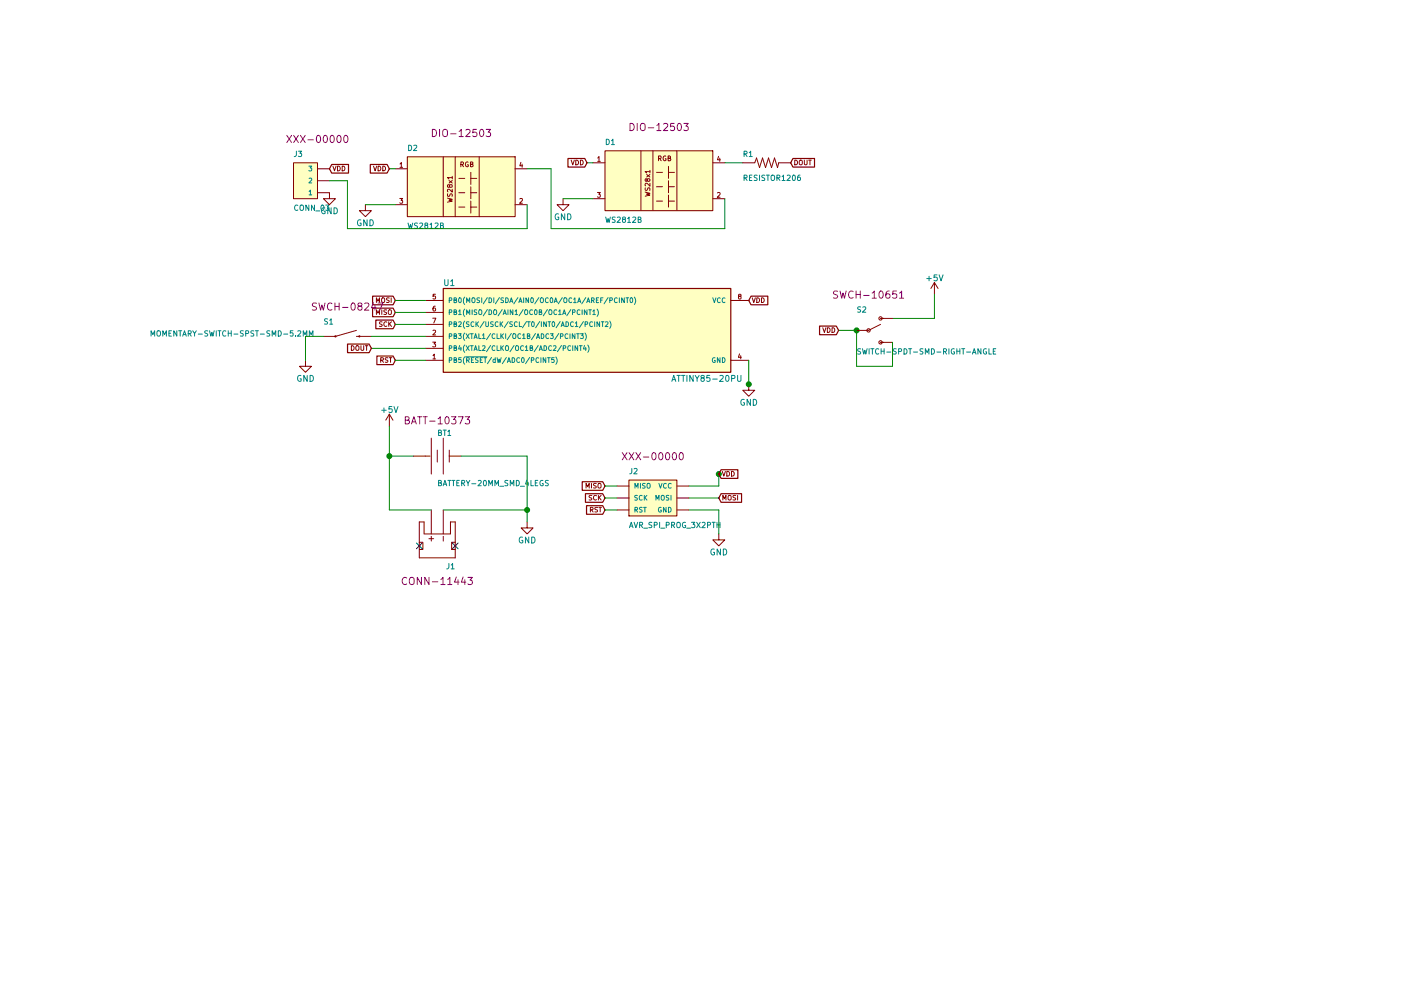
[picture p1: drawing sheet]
<svg xmlns="http://www.w3.org/2000/svg" width="297mm" height="210mm" viewBox="0 0 297 210" stroke-linecap="round" stroke-linejoin="round" font-family="sans-serif">
<g fill="#ffffc2" stroke="#ffffc2" stroke-width=".21">
<path d="M94 61.2h60.9v17.8h-60.9z"/>
<path d="M140.5 41.4l1.2 1.3-1.2 1.2z"/>
<path d="M140.5 38.3l1.2 1.3-1.2 1.3z"/>
<path d="M140.5 35.3l1.2 1.3-1.2 1.2z"/>
<path d="M128.3 32h22.8v12.7h-22.8z"/>
<path d="M98.6 42.7l1.2 1.2-1.2 1.3z"/>
<path d="M98.6 39.6l1.2 1.3-1.2 1.3z"/>
<path d="M98.6 36.6l1.2 1.2-1.2 1.3z"/>
<path d="M86.4 33.3h22.8v12.7h-22.8z"/>
<path d="M133.3 101.8h10.2v7.7h-10.2z"/>
<path d="M62.2 34.5h5.1v7.7h-5.1z"/>
</g>
<g fill="none" stroke="#840000" stroke-width=".25">
<path d="M70.3 34.9h3.6v1.8h-3.6l-.5-.9zM78.5 34.9h3.6l.4 .9-.4 .9h-3.6zM120.4 33.6h3.6l.5 .9-.5 1h-3.6zM168.1 33.6h4.6v1.9h-4.6l-.5-1zM73.7 73h4.6l.4 .9-.4 .9h-4.6zM79 62.8h4.3l.5 .9-.5 1h-4.3zM79 65.4h4.3l.5 .9-.5 .9h-4.3zM79.7 67.9h3.6l.5 .9-.5 .9h-3.6zM79.9 75.5h3.4l.5 .9-.5 1h-3.4zM94 61.2h60.9v17.8h-60.9zM159.2 62.8h3.6v1.9h-3.6l-.5-1zM173.8 69.2h3.5l.5 .9-.5 .9h-3.5z"/>
<path d="M152.9 99.7h3.5v1.8h-3.5l-.5-.9zM123.4 102.2h4.4l.5 .9-.5 .9h-4.4zM124.1 104.7h3.7l.5 1-.5 .9h-3.7zM124.4 107.3h3.4l.5 .9-.5 .9h-3.4zM152.9 104.7h4.3v1.9h-4.3l-.5-.9z"/>
</g>
<g fill="none" stroke="#840000" stroke-width=".21">
<path d="M62.2 34.5h5.1v7.7h-5.1zM67.3 35.8h2.5M67.3 38.3h2.5M70.6 35.2l.3 1 .3-1M71.6 35.2a.5 .5 0 0 1 .5 .5 .5 .5 0 0 1-.5 .5zM72.5 35.2a.5 .5 0 0 1 .6 .5 .5 .5 0 0 1-.6 .5zM79.2 35.2l.3 1 .4-1M80.2 35.2a.5 .5 0 0 1 .6 .5 .5 .5 0 0 1-.6 .5zM81.2 35.2a.5 .5 0 0 1 .5 .5 .5 .5 0 0 1-.5 .5zM83.8 35.8h2.6M84.8 34.8l.3-.3v1M84.8 35.5h.6"/>
<path d="M86.4 33.3h22.8v12.7h-22.8zM94 33.3v12.7M95.2 38.3l.7 .5M95.3 39.4l.2-.2 .4 .2-.1 .3h-.3l-.3-.5-.3 .1v.4h.2l.2-.1M95.9 37.7h-1l.3 .3M95.9 38.3l-.7 .5M95.9 37.4v.6M96.5 33.3v12.7M97.3 37.8h1.3M97.7 34.9l.5-.1v-.4h-.5v1M97.9 34.9l.4 .5M98.6 39.6l1.2 1.3-1.2 1.3z"/>
<path d="M98.6 36.6l1.2 1.2-1.2 1.3zM99.2 34.4a.45 .45 0 0 0-.5 .5 .45 .45 0 0 0 .6 .4v-.4h-.2M99.7 34.8h.5v-.3l-.5-.1v1h.4l.2-.4-.2-.2M99.8 37.8h1.3M99.8 36.6v2.5M99.8 39.6v2.6M101.6 33.3v12.7M109.2 35.8h2.6M110.4 34.4l-.2 .8h.6M110.7 34.8v.7M121.1 34l.3 1 .4-1M122.1 34a.5 .5 0 0 1 .6 .5 .5 .5 0 0 1-.6 .5z"/>
<path d="M123.1 34a.5 .5 0 0 1 .6 .5 .5 .5 0 0 1-.6 .5zM125.7 34.5h2.6M126.7 33.5l.3-.3v1M126.7 34.2h.6M128.3 32h22.8v12.7h-22.8zM135.9 32v12.7M136.8 39.8v.5l.4 .1a.43 .43 0 0 1 .5-.5v.5M137.1 37l.7 .6M137.2 38.1l.2-.2 .4 .2-.1 .3-.3 .1-.3-.6-.3 .1v.4l.2 .1 .2-.2M137.8 38.9v.6l-.7-.6-.3 .2 .1 .3M137.8 36.4h-1l.3 .3M137.8 37l-.7 .6"/>
<path d="M137.8 36.1v.6M138.4 32v12.7M139.2 39.6h1.3M139.2 36.6h1.3M139.6 33.6h.5v-.5h-.5v1M139.9 33.6l.3 .5M140.5 38.3l1.2 1.3-1.2 1.3zM140.5 35.3l1.2 1.3-1.2 1.2zM141.1 33.1a.45 .45 0 0 0-.5 .5 .45 .45 0 0 0 .6 .4v-.3h-.2M141.7 33.6l.4-.1v-.3l-.4-.1v1h.3l.2-.3-.2-.2M141.7 39.6h1.3M141.7 36.6h1.3"/>
<path d="M141.7 35.3v2.5M141.7 38.3v2.6M143.5 32v12.7M151.1 34.5h2.6M152.3 33.2l-.2 .7h.6M152.6 33.5v.7M157.5 34.5h2.5l.4-1 .6 2.1 .7-2.1 .6 2.1 .6-2.1 .7 2.1 .6-2.1 .6 2.1 .3-1.1h2.5M168.5 34a.5 .5 0 0 1 .6 .5 .5 .5 0 0 1-.6 .5zM169.5 34.1l.2-.1 .4 .1-.1 .8-.5-.1zM170.5 34v.8l.2 .2 .4-.2v-.8M171.4 34h.6M171.7 34v1"/>
<path d="M67.3 40.9h2.5v1.3h1.3l-1.3 1.2-1.2-1.2h1.2M77.5 43.4v1.3h1.2l-1.2 1.3-1.3-1.3h1.3M83.8 43.4h2.6M84.8 42.1h.6l-.4 .4 .3 .1v.4h-.5M94.9 42l1 .3-.7 .2 .7 .2-1 .2M94.9 41.1v.5h.3a.43 .43 0 0 1 .6-.5v.6M95.9 40.2v.6l-.7-.6-.3 .1 .1 .4M97.3 43.9h1.3M97.3 40.9h1.3M98.6 42.7l1.2 1.2-1.2 1.3zM99.8 43.9h1.3M99.8 40.9h1.3"/>
<path d="M99.8 42.7v2.5M109.2 43.4h2.6M110.2 42.2l.4-.1 .2 .3-.6 .7h.6M119.4 42.2v1.2h1.2l-1.2 1.3-1.3-1.3h1.3M125.7 42.2h2.6M126.7 40.8h.6l-.4 .4 .4 .1v.5h-.6M136.8 40.8l1 .2-.7 .2 .7 .2-1 .2M139.2 42.7h1.3M140.5 41.4l1.2 1.3-1.2 1.2zM141.7 42.7h1.3M141.7 41.4v2.5M151.1 42.2h2.6"/>
<path d="M152.1 40.9l.4-.1 .2 .3-.6 .8h.6M198.1 59.9l-.7 1.3M198.1 59.9v2.6M198.1 59.9l.8 1.3M64.8 76.4v1.3h1.2l-1.2 1.3-1.3-1.3h1.3M74.5 73.3a.5 .5 0 0 1 .6 .5 .5 .5 0 0 1-.6 .5zM75.5 73.5l.2-.2 .4 .2-.1 .8-.5-.1zM75.6 70.1l-4.5 1.3h-2.5M75.6 71.4h3.1M76.5 73.3v.9l.2 .1 .4-.1v-.9M77.4 73.3h.6M77.7 73.3v1"/>
<path d="M79.8 64.2v-1l.3 .7 .4-.7v1M79.8 66.7v-1l.3 .7 .4-.7v1M80.7 76.4h.5l.1-.4-.6-.1v1M80.9 63.3l.3-.1 .3 .1-.1 .8h-.5zM80.9 65.7v1M81 76.4l.3 .5M81 68.3l-.5 .1a.41 .41 0 0 0 .5 .5l-.1 .3h-.5M82 65.8h-.6a.41 .41 0 0 0 .5 .5v.4h-.5M82 68.4a.44 .44 0 0 0-.6 .4 .44 .44 0 0 0 .6 .4M82.2 75.9l-.5 .1a.41 .41 0 0 0 .5 .5l-.1 .3h-.4M82.4 65.9l.2-.2 .4 .2-.1 .8-.5-.1zM82.4 68.3v1"/>
<path d="M82.5 63.2l-.5 .1a.41 .41 0 0 0 .5 .5l-.1 .3h-.5M82.5 75.9h.6M82.6 68.7l.4 .6M82.8 75.9v1M82.9 63.2v1M83 68.3l-.6 .5M90.2 76.4h3.8M90.2 71.4h3.8M90.2 73.9h3.8M90.2 63.7h3.8M90.2 66.3h3.8M90.2 68.8h3.8"/>
<path d="M91.7 72.6h.7l-.4 .4 .3 .1v.4h-.6M91.7 67.5h.7l-.4 1M91.8 75.4l.3-.3v1M91.8 70.1l.4-.1 .2 .4-.7 .7h.7M91.8 76.1h.6M92.3 65l-.4 .1-.1 .7 .2 .2 .3-.1v-.5l-.3-.1-.2 .3M92.3 62.4h-.5v.5h.5v.4h-.5M154.9 76.4h3.8M154.9 63.7h3.8M156.7 62.9l-.1-.2v-.2h.4l.1 .3-.5 .3 .1 .3 .4-.1v-.3l-.2-.1M156.8 75.1l-.2 .7h.6M157 75.5v.6"/>
<path d="M159.5 63.2l.3 1 .3-1M160.5 63.2a.5 .5 0 0 1 .5 .5 .5 .5 0 0 1-.5 .5zM161.4 63.2a.5 .5 0 0 1 .6 .5 .5 .5 0 0 1-.6 .5zM174.4 69.5l.4 1 .3-1M175.4 69.5a.5 .5 0 0 1 .6 .5 .5 .5 0 0 1-.6 .5zM176.4 69.5a.5 .5 0 0 1 .6 .5 .5 .5 0 0 1-.6 .5zM186.7 68.8l-2.6 1.3h-2.5M186.7 72.6h2.5M186.7 67.6h2.5M82.5 87.9l-.7 1.2M82.5 87.9v2.5M82.5 87.9l.8 1.2"/>
<path d="M87.6 96.8h3.6M91.4 93v7.6M92.7 95.5v2.5M94 93v7.6M95.2 96.8h2.6M95.2 95.5v2.5M158.7 81.5v1.3h1.3l-1.3 1.3-1.2-1.3h1.2M88.9 115.1h.8v1.5h-.8zM88.9 115.8h.1M88.9 115.1v-4.4h1v2.6h5.6v-2.6h1v7.7h-7.6v-1.8M90.9 114.3h1M91.4 108.2v5.1"/>
<path d="M91.4 113.8v1M94 108.2v5.1M94 113.8v1M96.5 115.8h.1M96.5 115.1h-.7v1.5h.7M111.8 110.7v1.3h1.2l-1.2 1.3-1.3-1.3h1.3M124.3 103.6v-1l.3 .7 .3-.7v1M125.2 108.2l.5-.1v-.4l-.5-.1v1M125.4 102.6v1M125.4 108.2l.4 .4M125.5 105.2h-.6a.41 .41 0 0 0 .5 .5v.3h-.5M126.4 102.6l-.5 .1a.41 .41 0 0 0 .5 .5l-.1 .3h-.5"/>
<path d="M126.5 105.2a.44 .44 0 0 0-.7 .4 .44 .44 0 0 0 .7 .4M126.7 107.7h-.5a.41 .41 0 0 0 .4 .5v.4h-.5M126.8 102.7l.2-.1 .4 .1-.1 .8-.5-.1zM126.9 105.1v1M127 107.6h.5M127 105.5l.5 .6M127.3 107.6v1M127.5 105.1l-.6 .6M130.8 103.1h2.5M130.8 105.7h2.5M130.8 108.2h2.5M133.3 101.8h10.2v7.7h-10.2z"/>
<path d="M143.5 103.1h2.5M143.5 105.7h2.5M143.5 108.2h2.5M152.4 113.3v1.2h1.3l-1.3 1.3-1.3-1.3h1.3M153.1 100l.4 1 .3-1M153.3 106.1v-1l.3 .7 .3-.7v1M154.1 100a.5 .5 0 0 1 .6 .5 .5 .5 0 0 1-.6 .5zM154.5 105.2l.3-.1 .2 .2v.7l-.2 .1-.4-.1v-.6zM155.1 100a.5 .5 0 0 1 .6 .5 .5 .5 0 0 1-.6 .5zM156 105.2h-.6a.41 .41 0 0 0 .5 .5v.3h-.5M156.4 105.1v1"/>
<circle cx="184.1" cy="70.1" r=".36"/>
<circle cx="186.7" cy="67.6" r=".36"/>
<circle cx="186.7" cy="72.6" r=".36"/>
</g>
<g fill="none" stroke="#008484" stroke-width=".21">
<path d="M62.8 32.1v.8l-.1 .3h-.3M63.2 32.1h.8l-.4 .4 .3 .1v.5h-.7M65.5 35.2h.6l-.3 .4 .3 .1v.5h-.6M65.5 37.9l.4-.1 .2 .3-.6 .7h.6M86.6 30.8a.58 .58 0 0 1 .7 .6 .58 .58 0 0 1-.7 .5zM87.7 30.9l.5-.1 .2 .3-.7 .8h.7M128.5 29.5a.58 .58 0 0 1 .7 .6 .58 .58 0 0 1-.7 .6zM129.6 29.9l.3-.4v1.2M129.6 30.7h.7M157.8 32.7l.5-.1v-.4l-.5-.1v1.1M157.8 37.7h.5v-.4l-.5-.1v1.1M158 32.7l.4 .5"/>
<path d="M158 37.7l.4 .6M158.9 32.4l.3-.3v1.1M158.9 33.2h.6M158.9 37.7h.4M159.4 37.2h-.5v1.1h.5M160.5 37.2h-.5l-.1 .4a.45 .45 0 0 1 .5 .2 .45 .45 0 0 1 0 .4h-.5M161 37.2v1.1M162.2 37.2h-.6v.4a.45 .45 0 0 1 .4 .2 .45 .45 0 0 1 .1 .4h-.6M162.5 37.2h.6M162.8 37.2v1.1M163.5 37.3l.2-.1 .5 .1v.6l-.1 .3-.4 .1-.2-.2zM164.7 37.7h.6v-.4l-.6-.1v1.1"/>
<path d="M165 37.7l.4 .6M165.8 37.5l.3-.3v1.1M165.8 38.3h.6M166.9 37.3l.4-.1 .2 .3-.7 .8h.7M168.1 37.3l.1-.1a.61 .61 0 0 1 .4 .5 .61 .61 0 0 1-.4 .6l-.2-.4zM169.6 37.2l-.4 .1-.1 .8 .2 .2 .4-.1-.1-.6h-.3l-.2 .2M63.1 43.6a.51 .51 0 0 0-.6 .5 .51 .51 0 0 0 .6 .4M63.7 43.7l.2-.2 .4 .2 .1 .6-.3 .3-.4-.1zM65.5 43.5v1.1l-.7-1.1v1.1M65.5 40.6l.3-.3v1M65.5 41.3h.6M66.7 43.5v1.1l-.7-1.1v1.1"/>
<path d="M67 44.7h.8M68.1 43.6l.2-.1a.61 .61 0 0 1 .4 .6 .61 .61 0 0 1-.4 .5l-.3-.4zM68.9 44.1a.59 .59 0 0 0-.7 .6 .59 .59 0 0 0 .7 .6v-.5h-.2M69.1 43.5h.7l-.4 .4 .3 .1v.5h-.6M70.2 44.1v1.3l-.7-1.3v1.3M70.8 44.1a.64 .64 0 0 1 .7 .6 .64 .64 0 0 1-.7 .7zM76.5 46.7a.59 .59 0 0 0-.7 .6 .59 .59 0 0 0 .7 .5l.1-.5h-.3M77.8 46.6v1.3l-.7-1.3v1.3M78.4 46.6a.64 .64 0 0 1 .8 .7 .64 .64 0 0 1-.8 .6zM86.5 47.3l.3 1.2 .2-.9 .2 .9 .3-1.2M88.5 47.4h-.5l-.1 .3a.45 .45 0 0 1 .5 .2 .45 .45 0 0 1 0 .5h-.5M89 47.4l.4-.1 .2 .3-.7 .9h.7"/>
<path d="M90.3 47.8l-.2-.2v-.2h.5l.1 .3-.6 .3 .2 .5 .3-.1 .1-.2-.2-.4M91.2 47.6l.3-.3v1.2M91.2 48.5h.6M92.3 47.4l.4-.1 .2 .3-.7 .9h.7M93.4 47.8h.5v-.4l-.5-.1v1.2h.4l.2-.4-.2-.3M94.3 59.3v1l.2 .3h.3l.2-.3v-1M95.6 59.7l.3-.4v1.3M118.4 45.4a.59 .59 0 0 0-.7 .6 .59 .59 0 0 0 .7 .6l.1-.5h-.3M119.7 45.4v1.2l-.7-1.2v1.2M120.3 45.4a.64 .64 0 0 1 .8 .6 .64 .64 0 0 1-.8 .6zM128.4 46l.3 1.2 .2-.8 .2 .8 .3-1.2M130.4 46.1h-.5l-.1 .4a.45 .45 0 0 1 .5 .2 .45 .45 0 0 1 0 .4h-.5"/>
<path d="M130.9 46.1l.4-.1 .2 .4-.7 .8h.7M132.2 46.5l-.2-.2v-.2h.5l.1 .3-.6 .4 .2 .4 .3-.1 .1-.1-.2-.5M133.1 46.4l.3-.4v1.2M133.1 47.2h.6M134.2 46.1l.4-.1 .2 .4-.7 .8h.7M135.3 46.6l.5-.1v-.4l-.5-.1v1.2h.4l.2-.4-.2-.2M196.5 59.1h1M197 58.6v1M198.7 58.3h-.6l-.1 .6h.7v.6l-.2 .1-.5-.1M199.1 58.3l.4 1.3 .4-1.3M32 71.3v-1.1l.4 .8 .4-.8v1.1M33.4 70.2h.5l.1 .4v.3l-.2 .4-.5-.2v-.5z"/>
<path d="M34.5 71.3v-1.1l.4 .8 .4-.8v1.1M35.8 70.7h.4M36.3 70.2h-.5v1.1h.5M37.5 70.2v1.1l-.6-1.1v1.1M37.9 70.2h.6M38.2 70.2v1.1M38.7 71.3l.4-1.1 .4 1.1M38.9 71h.5M39.9 70.8l.5-.1 .1-.4-.6-.1v1.1M40.2 70.8l.3 .5M40.9 70.2l.3 .6 .4-.6M41.2 70.8v.5"/>
<path d="M42 70.9h.9M44 70.2h-.5v.4a.45 .45 0 0 1 .4 .2 .45 .45 0 0 1 0 .5h-.5M44.4 70.2l.3 1.1 .2-.8 .2 .8 .3-1.1M45.8 70.2v1.1M46.2 70.2h.7M46.5 70.2v1.1M47.9 70.3a.51 .51 0 0 0-.7 .4 .51 .51 0 0 0 .7 .5M48.4 70.7h.6M48.4 70.2v1.1M49 70.2v1.1M49.6 70.9h.8M51.6 70.2h-.5l-.1 .4a.45 .45 0 0 1 .5 .2 .45 .45 0 0 1 0 .5h-.5"/>
<path d="M52.1 70.8l.5-.1 .1-.4-.6-.1v1.1M53.8 70.2h-.5l-.1 .4a.45 .45 0 0 1 .5 .2 .45 .45 0 0 1 0 .5h-.5M54.2 70.2h.6M54.5 70.2v1.1M55.2 70.9h.9M57.2 70.2h-.5l-.1 .4a.45 .45 0 0 1 .5 .2 .45 .45 0 0 1 0 .5h-.5M57.7 71.3v-1.1l.4 .8 .4-.8v1.1M59 70.2a.58 .58 0 0 1 .6 .5 .58 .58 0 0 1-.6 .6zM60.1 70.9h.9M62.1 70.2h-.5l-.1 .5h.6v.5h-.6M62.7 71.2v.1M63.1 70.3l.5-.1 .2 .3-.7 .8h.7"/>
<path d="M63.8 79.7a.59 .59 0 0 0-.7 .6 .59 .59 0 0 0 .7 .5l.1-.4h-.3M64.3 71.3v-1.1l.4 .8 .3-.8v1.1M65.1 79.6v1.3l-.7-1.3v1.3M65.6 71.3v-1.1l.4 .8 .3-.8v1.1M65.7 79.6a.64 .64 0 0 1 .8 .7 .64 .64 0 0 1-.8 .6zM69.4 67.7h-.5v.4a.45 .45 0 0 1 .4 .1 .45 .45 0 0 1 0 .5h-.5M69.9 68l.3-.4v1.2M69.9 68.8h.6M95.2 76.4h.5v-.5h-.5v1M95.2 71.3h.5v-.4l-.5-.1v1M95.2 73.9l.5-.1v-.4l-.5-.1v1.1M95.2 63.7h.5v-.5h-.5v1"/>
<path d="M95.2 66.3l.5-.1v-.4l-.5-.1v1M95.2 68.8h.5v-.5h-.5v1M95.6 60.6h.7M96.3 76.4l.4-.1v-.3l-.4-.1v1h.3l.2-.3-.2-.2M96.3 71.3l.4-.1v-.3l-.4-.1v1h.3l.2-.3-.2-.2M96.3 73.8h.4v-.3l-.4-.2v1.1h.3l.2-.4-.2-.2M96.3 63.7l.4-.1v-.3l-.4-.1v1h.3l.2-.3-.2-.2M96.3 66.2h.4v-.4l-.4-.1v1h.3l.2-.3-.2-.2M96.3 68.8l.4-.1v-.3l-.4-.1v1h.3l.2-.3-.2-.2M97.2 70.8h.6l-.3 .4 .3 .1v.4h-.6M97.2 66l.3-.3v1M97.2 68.4l.4-.1 .2 .3-.6 .7h.6"/>
<path d="M97.2 66.7h.6M97.4 63.2h.1a.49 .49 0 0 1 .3 .5 .49 .49 0 0 1-.4 .5l-.2-.4zM97.5 73.3l-.3 .7h.6M97.7 73.7v.7M97.8 75.9h-.5l-.1 .5 .5-.1 .1 .5h-.6M98.5 75.7a1.2 1.2 0 0 0 0 1.6M98.5 70.7a1.2 1.2 0 0 0 0 1.5M98.5 73.2a1.2 1.2 0 0 0 0 1.5M98.5 63a1.2 1.2 0 0 0 0 1.6M98.5 65.6a1.2 1.2 0 0 0 0 1.5M98.5 68.1a1.2 1.2 0 0 0 0 1.6M98.7 75.7h4.6"/>
<path d="M98.8 70.8l.7 1M98.8 73.3l.7 1.1M98.9 76.4h.5v-.5h-.5v1M98.9 64.2v-1l.4 .7 .3-.7v1M98.9 66.7v-1l.4 .8 .3-.8v1M99.2 76.4l.3 .5M99.4 68.3h-.4l-.1 .4a.43 .43 0 0 1 .5 .5h-.5M99.5 70.8l-.7 1M99.5 73.3l-.7 1.1M99.7 70.8h.6M99.7 73.3h.6M99.9 76.4h.4"/>
<path d="M100 70.8v1M100 73.3v1.1M100.1 65.7v1M100.2 63.2h.3l.2 .1v.6l-.2 .3-.4-.1zM100.4 75.9h-.5v1h.5M100.5 68.4a.44 .44 0 0 0-.7 .4 .44 .44 0 0 0 .7 .4M100.5 71.8l.3-1 .4 1M100.5 74.4l.3-1.1 .4 1.1M100.6 71.5h.5M100.6 74.1h.5M100.9 68.3v1M101 68.7l.5 .6"/>
<path d="M101.1 65.8h-.5v.3a.43 .43 0 0 1 .5 .5l-.6 .1M101.4 75.9h-.5v.4a.43 .43 0 0 1 .4 .5l-.5 .1M101.5 68.3l-.6 .6M101.5 70.8v1h.5M101.5 73.3v1.1h.5M101.6 65.8l.3-.1 .2 .2 .1 .5-.3 .3-.4-.1zM101.7 63.2h-.5v.4a.43 .43 0 0 1 .5 .5l-.6 .1M101.8 76.4h.4M102.1 63.2v1M102.3 71.1l.3-.3v1M102.3 73.5l.4-.2 .1 .4-.6 .7h.6M102.3 71.8h.5"/>
<path d="M102.3 75.9h-.5v1h.5M102.6 75.9h.6M102.6 68.2l-.8 1.3M102.9 75.9v1M103 68.3v.8l.2 .2 .4-.2v-.8M103.3 63.1l-.8 1.4M103.3 65.7l-.8 1.3M103.7 63.2a.51 .51 0 0 1 .5 .5 .51 .51 0 0 1-.5 .5zM103.7 65.7a.51 .51 0 0 1 .5 .5 .51 .51 0 0 1-.5 .5zM104 70.8l-.9 1.3M104 73.3l-.9 1.3M104.2 75.8l-.8 1.4"/>
<path d="M104.6 68.3h-.5v.4a.43 .43 0 0 1 .4 .5h-.5M104.7 63.2v1M104.8 65.8l.3-.1 .2 .2v.5l-.2 .3-.4-.1zM104.9 70.9a.44 .44 0 0 0-.6 .4 .44 .44 0 0 0 .6 .4M104.9 73.5a.44 .44 0 0 0-.6 .4 .44 .44 0 0 0 .6 .4M105 76.3l-.3-.1-.2 .2 .1 .5h.4M105 75.9v1M105.4 75.9l.2 1 .2-.7 .2 .7 .2-1M105.4 70.8v1h.5M105.4 73.3v1.1h.5M105.6 68.4a.44 .44 0 0 0-.6 .4 .44 .44 0 0 0 .6 .4M105.9 63.1l-.9 1.4"/>
<path d="M106 68.3v1M106.2 68.7l.4 .6M106.2 70.8v1M106.2 73.3v1.1M106.3 71.2l.5 .6M106.3 73.8l.5 .6M106.5 65.7l-.9 1.3M106.6 68.3l-.6 .6M106.7 66.7l.3-1 .3 1M106.8 63.2h-.5l-.1 .4a.43 .43 0 0 1 .5 .5l-.5 .1M106.8 70.8l-.6 .6M106.8 73.3l-.6 .6"/>
<path d="M106.8 66.5h.5M107.2 63.2a.51 .51 0 0 1 .6 .5 .51 .51 0 0 1-.6 .5zM107.2 70.8v1M107.3 73.4l.3-.1 .2 .2v.5l-.2 .4-.4-.2zM107.4 75.8l-.9 1.4M107.6 76.9l.3-1 .3 1M107.7 76.6h.5M107.7 65.7v1M107.8 68.2l-.9 1.3M108.1 64.2l.3-1 .3 1M108.2 63.9h.5M108.4 70.8l-.9 1.3"/>
<path d="M108.6 75.9a.51 .51 0 0 1 .5 .5 .51 .51 0 0 1-.5 .5zM108.6 68.3h-.4l-.1 .4a.43 .43 0 0 1 .5 .5h-.5M108.7 65.7v1l-.5-1v1M108.8 70.9l.3-.1 .2 .2 .1 .5-.3 .3-.3-.1zM109 73.3l-.9 1.3M109.2 66l.3-.3v1M109.2 66.7h.6M109.4 73.4l.3-.1 .2 .2 .1 .5-.3 .4-.4-.2zM109.7 68.4a.44 .44 0 0 0-.7 .4 .44 .44 0 0 0 .7 .4M109.8 63.1l-.9 1.4M110 64.2l.3-1 .4 1M110.1 68.3v1h.5"/>
<path d="M110.1 63.9h.5M110.2 76a.44 .44 0 0 0-.7 .4 .44 .44 0 0 0 .7 .4M110.4 70.9a.44 .44 0 0 0-.6 .4 .44 .44 0 0 0 .6 .4M110.7 75.9h.1a.49 .49 0 0 1 .3 .5 .49 .49 0 0 1-.4 .5l-.1-.4zM110.8 71.1l.3-.3v1M110.8 71.8h.6M110.9 65.7l-.8 1.3M111 73.5a.44 .44 0 0 0-.6 .4 .44 .44 0 0 0 .6 .4M111 63.2v1M111.4 65.8l.3-.1 .1 .2 .1 .5-.2 .3-.4-.1zM111.4 73.7l.3-.4v1.1M111.4 74.4h.5"/>
<path d="M111.6 68.2l-.8 1.3M111.8 71.3l.4-.1 .1-.3-.5-.1v1h.4l.2-.3-.3-.2M111.8 68.3h.6M112.1 63.2v1l-.6-1v1M112.1 68.3v1M112.3 75.8l-.9 1.4M112.4 73.8h.4l.1-.3-.5-.2v1.1h.4l.2-.4-.3-.2M112.6 63.3l.2-.1a.49 .49 0 0 1 .3 .5 .49 .49 0 0 1-.5 .5l-.1-.4zM112.6 76.4h.5v-.5h-.5v1M112.8 68.4l.1-.1a.49 .49 0 0 1 .4 .5 .49 .49 0 0 1-.5 .4l-.1-.3zM112.9 65.8a.44 .44 0 0 0-.6 .4 .44 .44 0 0 0 .6 .4M113.4 65.8l.1-.1a.49 .49 0 0 1 .4 .6 .49 .49 0 0 1-.5 .4l-.1-.3z"/>
<path d="M113.5 70.8l-.8 1.3M113.7 71.8l.4-1 .3 1M113.8 71.5h.5M114.1 73.3l-.8 1.3M114.2 76a.44 .44 0 0 0-.6 .4 .44 .44 0 0 0 .6 .4M114.2 63.1l-.8 1.4M114.3 74.4l.4-1.1 .3 1.1M114.3 66.2h.5v-.4l-.5-.1v1h.4l.2-.3-.2-.2M114.4 74.1h.5M114.4 68.2l-.8 1.3M114.7 63.2h.3l.2 .1v.6l-.2 .3-.4-.1zM114.7 75.9v1"/>
<path d="M114.8 70.8a.51 .51 0 0 1 .5 .5 .51 .51 0 0 1-.5 .5zM114.8 68.3v1M115.3 73.3a.51 .51 0 0 1 .6 .6 .51 .51 0 0 1-.6 .5zM115.7 75.9v1l-.5-1v1M115.8 68.3v1l-.5-1v1M116.1 65.7l-.9 1.3M116.1 75.9h.6M116.2 68.3h.6M116.2 63.3a.44 .44 0 0 0-.6 .4 .44 .44 0 0 0 .6 .4M116.3 70.9a.44 .44 0 0 0-.6 .4 .44 .44 0 0 0 .6 .4M116.4 75.9v1M116.5 68.3v1"/>
<path d="M116.5 65.8l.3-.1 .2 .2v.5l-.2 .3-.4-.1zM116.7 70.8h.6l-.3 .4 .3 .1v.4h-.6M116.7 63.3l.2-.1a.49 .49 0 0 1 .3 .5 .49 .49 0 0 1-.4 .5l-.2-.4zM116.9 73.5a.44 .44 0 0 0-.6 .4 .44 .44 0 0 0 .6 .4M117.1 68.4l.2-.1a.49 .49 0 0 1 .3 .5 .49 .49 0 0 1-.4 .4l-.2-.3zM117.3 73.5l.4-.2 .2 .4-.6 .7h.6M117.5 75.9h-.5l-.1 .5 .5-.1 .1 .5h-.6M117.5 64.2l.3-1 .4 1M117.6 63.9h.5M117.9 75.7a1.2 1.2 0 0 1 0 1.6M118 65.8a.44 .44 0 0 0-.6 .4 .44 .44 0 0 0 .6 .4M118.4 66l.3-.3v1"/>
<path d="M118.4 66.7h.6M118.5 70.8l-.9 1.3M118.8 68.2l-.9 1.3M118.8 71.3h.5v-.4l-.5-.1v1M119 69.3l.3-1 .3 1M119 73.3l-.8 1.3M119.1 69h.5M119.2 63.1l-.8 1.4M119.3 66.7l.3-1 .4 1M119.4 73.9l.5-.1v-.4l-.5-.1v1.1M119.4 66.5h.5M119.7 63.2h.3l.1 .1 .1 .6-.2 .3-.4-.1z"/>
<path d="M120 68.3a.51 .51 0 0 1 .6 .5 .51 .51 0 0 1-.6 .5zM120.4 70.9a.44 .44 0 0 0-.6 .4 .44 .44 0 0 0 .6 .4M120.9 70.8v1M121 73.5a.44 .44 0 0 0-.6 .4 .44 .44 0 0 0 .6 .4M121 65.7l-.8 1.3M121.2 63.3a.44 .44 0 0 0-.6 .4 .44 .44 0 0 0 .6 .4M121.4 66.3l.5-.1v-.4l-.5-.1v1M121.4 73.3v1.1M121.6 68.4a.44 .44 0 0 0-.7 .4 .44 .44 0 0 0 .7 .4M121.6 63.5l.3-.3v1M121.6 64.2h.6M121.9 70.8v1l-.6-1v1"/>
<path d="M122 68.6l.3-.3v1M122 69.3h.5M122.3 70.8h.5M122.5 73.3v1.1l-.6-1.1v1.1M122.5 64.2l.3-1 .3 1M122.5 70.8v1M122.6 63.9h.5M122.8 73.3h.6M123 65.8a.44 .44 0 0 0-.7 .4 .44 .44 0 0 0 .7 .4M123.1 70.8h.6l-.4 .4 .3 .1v.4h-.5M123.1 73.3v1.1M123.4 65.7v1"/>
<path d="M123.7 68.2l-.9 1.3M123.9 73.3l-.2 .7h.6M124 70.7a1.2 1.2 0 0 1 0 1.5M124.1 68.8h.4v-.5h-.4v1M124.2 73.7v.7M124.2 63.1l-.9 1.4M124.4 64.2l.3-1 .4 1M124.5 65.7v1l-.6-1v1M124.5 63.9h.5M124.6 73.2a1.2 1.2 0 0 1 0 1.5M124.8 65.7h.6M125.1 65.7v1"/>
<path d="M125.4 63.7h.5v-.5h-.5v1M125.6 68.4a.44 .44 0 0 0-.6 .4 .44 .44 0 0 0 .6 .4M125.7 63.7l.3 .5M125.7 66l.3-.3v1M125.7 66.7h.5M126.1 68.3v1M126.4 63.7h.4M126.6 65.6a1.2 1.2 0 0 1 0 1.5M126.9 63.2h-.5v1h.5M127.1 68.3v1l-.5-1v1M127.4 63.7h.3M127.5 68.3h.6"/>
<path d="M127.8 68.3v1M127.8 63.2h-.4v1M128.3 68.4l.4-.1 .2 .3-.6 .7h.6M128.9 63.1l-.8 1.4M129.3 68.1a1.2 1.2 0 0 1 0 1.6M129.3 63.7h.5v-.5h-.5v1M130.9 63.3a.44 .44 0 0 0-.7 .4 .44 .44 0 0 0 .7 .4M131.3 63.2v1M132.4 63.2v1l-.6-1v1M132.7 63.2h.6M133 63.2v1M133.7 63.2h.1a.49 .49 0 0 1 .4 .5 .49 .49 0 0 1-.5 .5l-.1-.4z"/>
<path d="M134.5 63a1.2 1.2 0 0 1 0 1.6M143.5 79.6h.7M143.9 79.6v1.3M144.5 79.6h.7M144.9 79.6v1.3M145.6 79.6v1.3M147 79.6v1.3l-.7-1.3v1.3M147.4 79.6l.4 .7 .4-.7M150.5 79.6h-.6l-.1 .6h.7v.6l-.2 .1-.5-.1M151.1 63.2l.4 1 .3-1M151.6 75.9a.45 .45 0 0 0-.6 .5 .45 .45 0 0 0 .6 .4v-.3h-.1M152.6 79.8l.5-.2 .2 .4-.7 .9h.7"/>
<path d="M152.7 75.9v1l-.6-1v1M152.7 63.3a.44 .44 0 0 0-.6 .4 .44 .44 0 0 0 .6 .4M153.2 75.9a.51 .51 0 0 1 .5 .5 .51 .51 0 0 1-.5 .5zM153.7 63.3a.44 .44 0 0 0-.6 .4 .44 .44 0 0 0 .6 .4M153.9 79.8l.2-.2a.67 .67 0 0 1 .5 .7 .67 .67 0 0 1-.5 .6l-.3-.5zM156.4 79.6v1.1l.2 .2h.3l.2-.2v-1.1M182.5 65.1h-.6v.4a.45 .45 0 0 1 .4 .2 .45 .45 0 0 1 .1 .5h-.6M182.5 74h-.6v.4a.45 .45 0 0 1 .4 .2 .45 .45 0 0 1 .1 .5h-.6M182.9 74l.2 1.1 .3-.8 .2 .8 .2-1.1M182.9 65.2l.5-.1 .2 .3-.7 .8h.7M184.3 74v1.1M184.6 74h.7"/>
<path d="M185 74v1.1M186.3 74.1a.51 .51 0 0 0-.7 .5 .51 .51 0 0 0 .7 .4M186.8 74v1.1M186.8 74.5h.7M187.5 74v1.1M188 74.7h.9M190 74h-.5l-.1 .4a.45 .45 0 0 1 .5 .2 .45 .45 0 0 1 0 .5h-.5M190.5 74.6l.6-.1v-.4l-.6-.1v1.1M191.7 74a.58 .58 0 0 1 .6 .6 .58 .58 0 0 1-.6 .5zM192.6 74h.7M193 74v1.1M193.7 74.7h.8"/>
<path d="M195.7 74h-.6v.4a.45 .45 0 0 1 .4 .2 .45 .45 0 0 1 .1 .5h-.6M196.2 75.1v-1.1l.4 .8 .4-.8v1.1M197.5 74a.58 .58 0 0 1 .6 .6 .58 .58 0 0 1-.6 .5zM198.6 74.7h.9M200.1 74.6l.5-.1v-.4l-.5-.1v1.1M200.3 74.6l.4 .5M201.2 74v1.1M202.3 74a.52 .52 0 0 0-.6 .6 .52 .52 0 0 0 .7 .4v-.4h-.2M202.9 74.5h.6M202.9 74v1.1M203.5 74v1.1M203.9 74h.6"/>
<path d="M204.2 74v1.1M204.9 74.7h.9M206.2 75.1l.4-1.1 .3 1.1M206.3 74.8h.5M208 74v1.1l-.7-1.1v1.1M209.1 74a.52 .52 0 0 0-.6 .6 .52 .52 0 0 0 .7 .4v-.4h-.2M209.7 74v1.1h.5M210.6 74.5h.4M211.1 74h-.5v1.1h.5M80.9 87h1M81.4 86.6v.9M83.1 86.3h-.6l-.1 .5h.7v.6l-.2 .1-.5-.1"/>
<path d="M83.5 86.3l.4 1.2 .5-1.2M93 91.8l.5-.1v-.3l-.5-.1v1.1h.4l.2-.4-.2-.2M94 91.3h.6M94.3 91.3v1.1M94.9 91.6l.3-.3v1.1M94.9 92.4h.7M134 99.4v.8l-.2 .3h-.3M134.4 99.5l.5-.1 .2 .3-.7 .8h.7M142.4 80.9l.4-1.3 .5 1.3M142.6 80.5h.6M147.8 80.3v.6M148.8 80.2l-.2-.2 .1-.2h.6v.3l-.6 .1-.1 .2 .1 .4 .1 .1h.3l.2-.2v-.4l-.2-.1"/>
<path d="M151.1 80.4h1M155.1 80.3l.6-.1 .1-.4-.7-.2v1.3M157.8 84.8a.59 .59 0 0 0-.7 .6 .59 .59 0 0 0 .7 .5v-.5h-.2M159.1 84.7v1.3l-.7-1.3v1.3M159.7 84.7a.64 .64 0 0 1 .7 .7 .64 .64 0 0 1-.7 .6zM93 102.5l.5-.1v-.4l-.5-.1v1.2h.4l.2-.4-.2-.2M94 103.1l.3-1.2 .4 1.2M94.1 102.7h.5M94.9 101.9h.7M95.2 119.6v.8l-.2 .2-.3 .1M95.3 101.9v1.2M95.7 119.9l.3-.3v1.1"/>
<path d="M95.8 101.9h.7M96.1 101.9v1.2M96.9 102.5h.3M97.4 101.9h-.5v1.2h.5M97.9 102.5h.5l.1-.5-.6-.1v1.2M98.1 102.5l.4 .6M98.9 101.9l.3 .6 .4-.6M99.2 102.5v.6M100 102.6h.9M101.4 102l.4-.1 .2 .4-.7 .8h.7M102.6 102l.1-.1a.61 .61 0 0 1 .4 .6 .61 .61 0 0 1-.4 .6l-.2-.5zM103.6 103.1v-1.2l.4 .8 .4-.8v1.2"/>
<path d="M104.9 103.1v-1.2l.4 .8 .4-.8v1.2M105.9 103.2h.9M107.7 102h-.6v.4a.45 .45 0 0 1 .4 .1 .45 .45 0 0 1 .1 .5h-.6M108.2 103.1v-1.2l.4 .8 .3-.8v1.2M109.5 101.9a.58 .58 0 0 1 .6 .6 .58 .58 0 0 1-.6 .6zM110.3 103.2h.9M110.8 114a.59 .59 0 0 0-.7 .6 .59 .59 0 0 0 .7 .5v-.5h-.2M111.7 101.9l-.3 .8h.7M112 102.3v.8M112.1 113.9v1.3l-.7-1.3v1.3M112.6 101.9v1.2h.5M112.7 113.9a.64 .64 0 0 1 .7 .7 .64 .64 0 0 1-.7 .6z"/>
<path d="M113.5 102.5h.4M114 101.9h-.5v1.2h.5M115.1 102a.52 .52 0 0 0-.6 .5 .52 .52 0 0 0 .7 .5v-.4h-.2M116.3 102h-.6v.4a.45 .45 0 0 1 .4 .1 .45 .45 0 0 1 .1 .5h-.6M133.5 112l.3-1.2 .4 1.2M133.6 111.6h.5M134.4 110.8l.4 1.2 .4-1.2M134.6 103.6v-1l.4 .7 .3-.7v1M134.6 108.2l.5-.1v-.4l-.5-.1v1.1M134.8 108.2l.4 .5M135.1 105.2h-.5v.3a.43 .43 0 0 1 .5 .5l-.5 .1M135.6 111.4l.5-.1 .1-.4-.6-.1v1.2"/>
<path d="M135.8 102.6v1M135.9 111.4l.3 .6M136.1 105.2a.44 .44 0 0 0-.6 .4 .44 .44 0 0 0 .6 .4M136.1 107.7h-.4l-.1 .3a.43 .43 0 0 1 .5 .6h-.5M136.4 107.6h.6M136.5 112.1h.8M136.6 105.1v1M136.7 105.5l.5 .6M136.7 107.6v1.1M136.8 102.6h-.5v.3a.43 .43 0 0 1 .5 .6h-.6M137.2 105.1l-.6 .6M137.3 102.6h.3l.2 .1v.5l-.2 .4-.4-.2z"/>
<path d="M138.2 110.9h-.5l-.1 .3a.45 .45 0 0 1 .5 .2 .45 .45 0 0 1 0 .5h-.5M138.7 111.4l.5-.1 .1-.4-.6-.1v1.2M139.1 106.1v-1l.3 .7 .3-.7v1M139.7 102.6l.3 1 .4-1M139.9 110.8v1.2M140.1 112.1h.9M140.2 107.7a.45 .45 0 0 0-.6 .5 .45 .45 0 0 0 .6 .4v-.4h-.2M140.3 105.2l.3-.1 .2 .2v.5l-.2 .3-.4-.1zM141.2 107.6v1.1l-.5-1.1v1.1M141.2 111.4l.6-.1v-.4l-.6-.1v1.2M141.3 102.7a.44 .44 0 0 0-.6 .4 .44 .44 0 0 0 .6 .4M141.7 107.6a.51 .51 0 0 1 .6 .5 .51 .51 0 0 1-.6 .6z"/>
<path d="M141.8 105.2h-.5v.3a.43 .43 0 0 1 .5 .5l-.6 .1M142.3 105.1v1M142.3 102.7a.44 .44 0 0 0-.6 .4 .44 .44 0 0 0 .6 .4M142.4 111.4l.5-.1 .1-.4-.6-.1v1.2M142.6 111.4l.4 .6M143.5 111l.2-.2 .5 .2v.6l-.2 .4-.5-.2zM145.3 110.9a.52 .52 0 0 0-.6 .5 .52 .52 0 0 0 .7 .5v-.4h-.2M145.6 112.1h.9M146.6 110.8h.7l-.4 .4 .4 .1v.6h-.7M147.7 110.8l.8 1.2M148.5 110.8l-.8 1.2M148.9 110.9l.4-.1 .2 .3-.7 .9h.7"/>
<path d="M150 111.4l.5-.1 .1-.4-.6-.1v1.2M151 110.8h.6M151.3 110.8v1.2M151.4 116.5a.59 .59 0 0 0-.7 .6 .59 .59 0 0 0 .7 .6l.1-.5h-.2M152 110.8v1.2M152 111.3h.7M152.7 110.8v1.2M152.8 116.5v1.2l-.8-1.2v1.2M153.4 116.5a.64 .64 0 0 1 .7 .6 .64 .64 0 0 1-.7 .6zM95.7 120.7h.6"/>
</g>
<g fill="none" stroke="#840084" stroke-width=".21">
<path d="M60.8 28.7l1 1.5M61.8 28.7l-1 1.5M62.3 28.7l1 1.5M63.3 28.7l-1 1.5M63.7 28.7l1 1.5M64.7 28.7l-1 1.5M65.3 29.7h1.1M67.2 28.9l.3-.2a.81 .81 0 0 1 .5 .8 .81 .81 0 0 1-.5 .7l-.3-.1-.1-.4zM68.7 28.9l.2-.2a.81 .81 0 0 1 .5 .8 .81 .81 0 0 1-.5 .7l-.2-.1-.2-.4zM70.1 28.9l.3-.2a.81 .81 0 0 1 .5 .8 .81 .81 0 0 1-.5 .7l-.3-.1-.1-.4zM71.6 28.9l.2-.2a.81 .81 0 0 1 .5 .8 .81 .81 0 0 1-.5 .7l-.2-.1-.2-.4zM73 28.9l.3-.2a.81 .81 0 0 1 .5 .8 .81 .81 0 0 1-.5 .7l-.3-.1-.1-.4z"/>
<path d="M91.7 27.5a.77 .77 0 0 1 .9 .7 .77 .77 0 0 1-.9 .8zM93.2 27.5v1.5M94.1 27.5a.5 .5 0 0 1 .5 0 .5 .5 0 0 1 .3 .5l-.1 .8-.3 .2a.53 .53 0 0 1-.6-.5v-.5zM95.5 28.4h1.2M97.3 27.9l.5-.4v1.5M97.3 29h.9M98.8 27.6l.6-.1 .3 .4-1 1.1h1M101 27.5h-.7l-.1 .7 .3-.2 .5 .1 .1 .6-.3 .3-.6-.2M101.8 27.6l.3-.1a.81 .81 0 0 1 .5 .7 .81 .81 0 0 1-.5 .8l-.3-.2-.1-.4zM103.1 27.5h.9l-.5 .5 .5 .3-.1 .5-.2 .2-.6-.2M133.6 26.2a.77 .77 0 0 1 .9 .7 .77 .77 0 0 1-.9 .8zM135.1 26.2v1.5"/>
<path d="M135.8 26.4a.5 .5 0 0 1 .6-.2 .5 .5 0 0 1 .4 .5l-.1 .8-.3 .2a.53 .53 0 0 1-.6-.5zM137.4 27.1h1.2M139.2 26.6l.5-.4v1.5M139.2 27.7h.9M140.7 26.3l.6-.1 .3 .4-1 1.1h1M143 26.2h-.8l-.1 .7 .3-.1h.5l.1 .6-.3 .3-.6-.1M143.7 26.3l.3-.1a.81 .81 0 0 1 .5 .7 .81 .81 0 0 1-.5 .8l-.3-.1-.1-.5zM145 26.2h.9l-.5 .6 .5 .2-.1 .6-.2 .1-.6-.1M67.1 64.4l-.6-.1-.2 .1v.5l.7 .2 .1 .4-.3 .3-.6-.1M67.6 64.3l.4 1.5 .2-1.1 .4 1.1 .3-1.5M70.4 64.4a.72 .72 0 0 0-1 .5 .72 .72 0 0 0 .7 .9l.3-.1M71 64.3v1.5"/>
<path d="M71 65h.9M71.9 64.3v1.5M72.6 65.2h1.2M74.7 64.4l.1-.1a.81 .81 0 0 1 .5 .7 .81 .81 0 0 1-.5 .8 .98 .98 0 0 1-.1-1.4zM76.2 64.9l-.3-.3v-.2l.3-.1 .4 .1 .2 .2-.1 .2-.7 .2-.1 .2v.3l.3 .3h.3l.3-.3v-.3l-.3-.3M77.3 64.4l.6-.1 .3 .4-.9 1.1h.9M79.1 64.2l-.3 1.1h.9M79.5 64.8v1M80.2 64.3h1l-.7 1.5M177.6 61.8l-.6-.1-.3 .3 .2 .4 .6 .3v.4l-.2 .2-.6-.1M178.1 61.7l.4 1.6 .2-1.1 .3 1.1 .4-1.6M180.9 61.9a.72 .72 0 0 0-1.1 .5 .72 .72 0 0 0 .8 .9l.3-.2"/>
<path d="M181.5 61.7v1.6M181.5 62.5h.9M182.4 61.7v1.6M183.1 62.7h1.2M184.9 62.2l.5-.5v1.6M184.9 63.3h.9M186.5 61.9l.2-.2a.81 .81 0 0 1 .6 .8 .81 .81 0 0 1-.6 .8l-.2-.2-.1-.4zM188.5 61.7l-.4 .1a.99 .99 0 0 0 0 1.5l.5-.2 .1-.5-.3-.3h-.3l-.3 .3M190.1 61.7h-.8v.8l.2-.2 .5 .1 .1 .6-.3 .3-.5-.2M190.7 62.2l.5-.5v1.6M190.7 63.3h.9M85.9 89.1h.7l.1-.3v-.2l-.8-.2v1.5h.6l.3-.2v-.3l-.4-.3"/>
<path d="M87.2 89.9l.6-1.5 .5 1.5M87.4 89.5h.7M88.5 88.4h.9M89 88.4v1.5M89.7 88.4h.9M90.1 88.4v1.5M91.1 89.4h1.2M92.9 88.8l.4-.4v1.5M92.9 89.9h.9M94.5 88.6l.2-.2a.81 .81 0 0 1 .5 .8 .81 .81 0 0 1-.5 .7l-.2-.1-.2-.4zM95.7 88.4h1l-.5 .6 .5 .3-.1 .5-.2 .1-.7-.1M97.2 88.4h1l-.7 1.5"/>
<path d="M98.6 88.4h1l-.5 .6 .5 .3-.1 .5-.2 .1-.7-.1M131.9 96l1 1.6M132.9 96l-1 1.6M133.4 96l1 1.6M134.4 96l-1 1.6M134.8 96l1 1.6M135.8 96l-1 1.6M136.4 97h1.2M138.4 96.2l.2-.2a.81 .81 0 0 1 .5 .8 .81 .81 0 0 1-.5 .8l-.2-.2-.2-.4zM139.8 96.2l.2-.2a.81 .81 0 0 1 .6 .8 .81 .81 0 0 1-.6 .8l-.2-.2-.2-.4zM141.2 96.2l.3-.2a.81 .81 0 0 1 .5 .8 .81 .81 0 0 1-.5 .8l-.3-.2-.1-.4zM142.7 96.2l.2-.2a.81 .81 0 0 1 .6 .8 .81 .81 0 0 1-.6 .8l-.2-.2-.2-.4z"/>
<path d="M144.1 96.2l.3-.2a.81 .81 0 0 1 .5 .8 .81 .81 0 0 1-.5 .8l-.3-.2-.1-.4zM86.2 122.7a.72 .72 0 0 0-1 .4 .72 .72 0 0 0 .7 .9l.3-.1M86.9 122.7a.5 .5 0 0 1 .5-.2 .5 .5 0 0 1 .4 .5v.8l-.3 .2a.53 .53 0 0 1-.7-.5zM89.4 122.5v1.5l-.9-1.5v1.5M91 122.5v1.5l-.9-1.5v1.5M91.7 123.4h1.1M93.5 122.9l.4-.4v1.5M93.5 124h.9M94.9 122.9l.5-.4v1.5M94.9 124h.9M96.7 122.4l-.3 1.1h.9M97.1 123v1"/>
<path d="M98.2 122.4l-.4 1.1h1M98.6 123v1M99.2 122.5h1l-.6 .6 .6 .3-.1 .5-.3 .1-.6-.1"/>
</g>
<g fill="#840000" stroke="#840000" stroke-width=".21">
<circle cx="71.1" cy="71.4" r=".13"/>
<circle cx="76.2" cy="71.4" r=".13"/>
</g>
<path d="M88.3 115.2l1.2 1.2M89.5 115.2l-1.2 1.2M95.9 115.2l1.2 1.2M97.1 115.2l-1.2 1.2" fill="none" stroke="#000084" stroke-width=".21"/>
<g fill="none" stroke="#008400" stroke-width=".21">
<path d="M69.8 38.3h3.9v10.2h38.1v-5.1M82.5 35.8h1.3M111.8 35.8h5v12.7h36.9v-6.3M124.5 34.5h1.2M153.7 34.5h3.8M77.5 43.4h6.3M119.4 42.2h6.3M68.6 71.4h-3.8v5M78.7 73.9h11.5M78.7 71.4h11.5M83.8 63.7h6.4M83.8 66.3h6.4"/>
<path d="M83.8 68.8h6.4M83.8 76.4h6.4M158.7 76.4v5.1M177.8 70.1h3.8v7.6h7.6v-5.1M198.1 62.5v5.1h-8.9M82.5 90.4v17.8h8.9M82.5 96.8h5.1M97.8 96.8h14v13.9M94 108.2h17.8M128.3 103.1h2.5M128.3 108.2h2.5M128.3 105.7h2.5"/>
<path d="M146 108.2h6.4v5.1M146 105.7h6.4M152.4 100.6v2.5h-6.4"/>
</g>
<g fill="#008400" stroke="#008400" stroke-width=".25">
<circle cx="111.8" cy="108.2" r=".51"/>
<circle cx="82.6" cy="96.8" r=".51"/>
<circle cx="152.4" cy="100.6" r=".51"/>
<circle cx="181.6" cy="70.1" r=".51"/>
<circle cx="158.8" cy="81.5" r=".51"/>
</g>
</svg>
